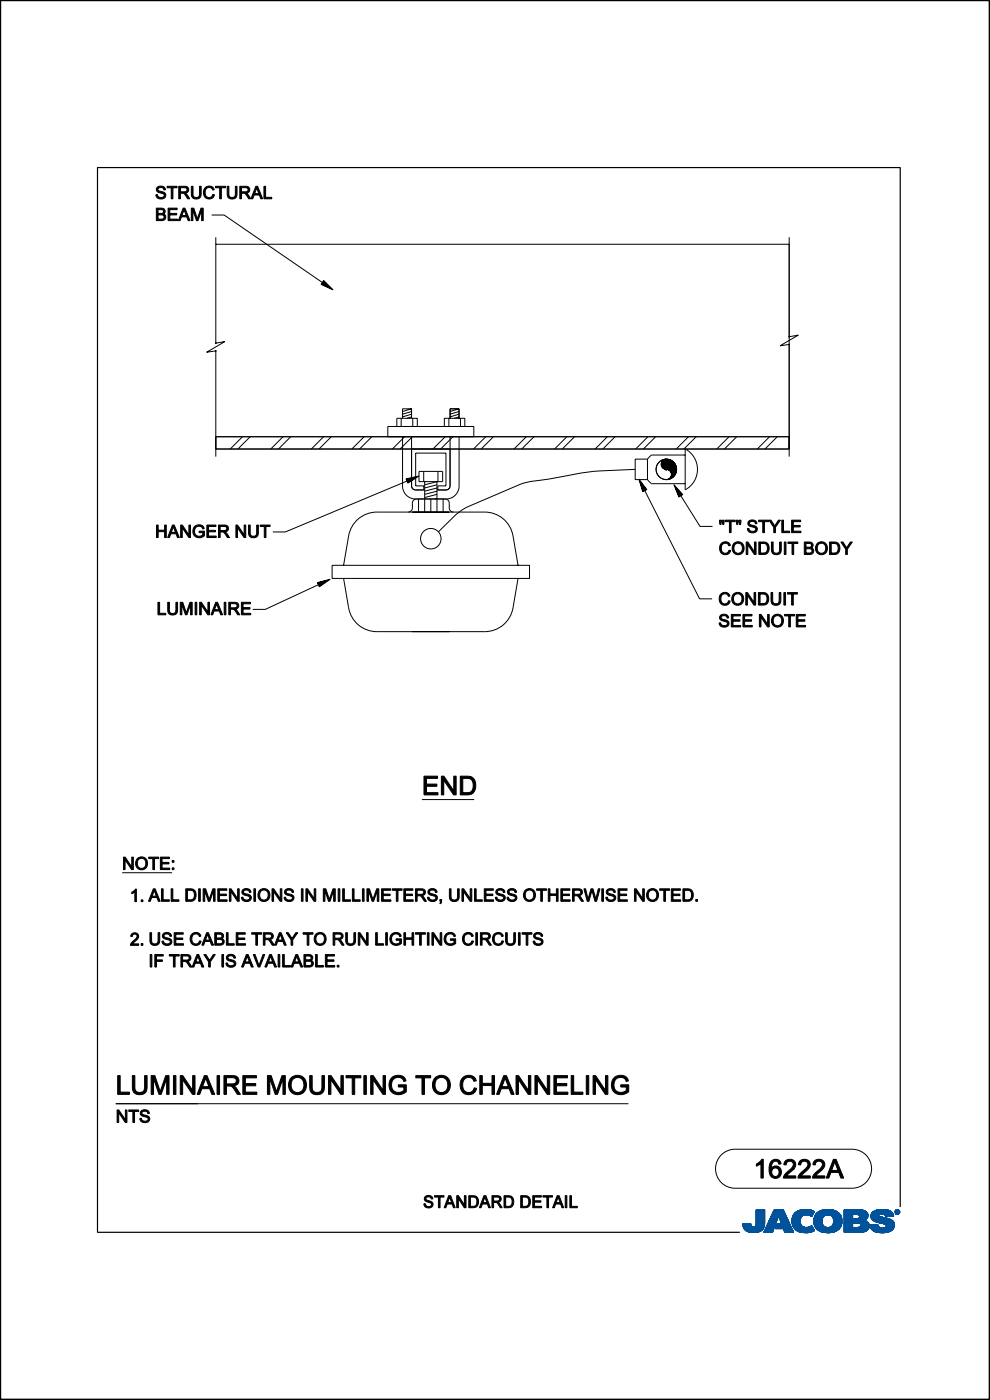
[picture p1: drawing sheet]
<svg xmlns="http://www.w3.org/2000/svg" width="210mm" height="297mm" viewBox="0 0 210 297" stroke-linecap="round" stroke-linejoin="round" font-family="sans-serif">
<path d="M191 256.1v-220.6h-170.3v225.9h136.2M.1 296.6v.3h209.7v-296.8h-209.7v296.8" fill="none" stroke="#000" stroke-width=".25"/>
<g fill="none" stroke="#000" stroke-width=".21">
<path d="M.1 .1h209.8v296.7h-209.8zM44.9 45.6h2.6l21.5 14.7-.3-.1v-.2l.6 .6-.8-.4 .3-.3 1 1-1.4-.7 .3-.5 1.5 1.4-1.9-.8 .4-.8 2 2-2.6-1.2 .6-.8M45.8 50.3v22.5l1.9-.3-3.9 2.2 2-.3v22.5M45.8 51.8h121.6M167.4 50.3v46.6M167.4 71.4l1.9-.3-3.8 2.3 1.9-.3M45.8 92.6h121.6v2.7h-121.6zM51.4 92.6l-2.6 2.7M53.1 92.6l-2.6 2.7M60 92.6l-2.6 2.7M61.7 92.6l-2.6 2.7M68.6 92.6l-2.6 2.7"/>
<path d="M70.3 92.6l-2.6 2.7M77.2 92.6l-2.6 2.7M78.9 92.6l-2.6 2.7M82.3 90.5h18.2v2.1h-18.2zM84.2 90.5v-1.8h4.3v1.8M85.1 88.7v1.8M85.4 92.6v10.7a2.79 2.79 0 0 0 3 2.6M85.8 92.6l-2.6 2.7M87.3 88.4l-1 .3M87.3 87.9l-1.9 .5M87.3 87.3l-1.9 .6M87.3 92.6v10.5a.87 .87 0 0 0 .9 .8h1.9"/>
<path d="M87.3 86.7l-1.9 .6M87.3 86.7v2M87.3 86.7h-1.9v2M87.3 95.3h8.2M87.5 92.6l-2.6 2.7M87.6 88.7v1.8M94.3 90.5v-1.8h4.3v1.8M94.4 92.6l-2.6 2.7M95.2 88.7v1.8M95.5 92.6v10.5a.87 .87 0 0 1-.9 .8h-1.9M96.1 92.6l-2.6 2.7M97.3 88.4l-.9 .3"/>
<path d="M97.4 87.9l-2 .5M97.4 87.3l-2 .6M97.4 92.6v10.7a2.79 2.79 0 0 1-3 2.6M97.4 86.7h-1.9v2M97.4 86.7v2M97.4 86.7l-1.9 .6M97.7 88.7v1.8M103 92.6l-2.6 2.7M104.7 92.6l-2.6 2.7M111.6 92.6l-2.6 2.7M113.3 92.6l-2.6 2.7M120.2 92.6l-2.6 2.7"/>
<path d="M121.9 92.6l-2.6 2.7M128.8 92.6l-2.6 2.7M130.5 92.6l-2.6 2.7M134.7 99.6a81.4 81.4 0 0 0-18.2 2 21.5 21.5 0 0 0-8.6 2.2l-5.1 2.2a18.4 18.4 0 0 0-7.8 4.8l-2 2M137.3 97.4v4.3M137.3 97.4h-2.6v4.3h2.6M137.4 92.6l-2.6 2.7M139.1 92.6l-2.6 2.7M141.3 97.4v2.2v-2.2v2.1l-.1-2.1v2.1v-2.1v2.1v-2.1l-.1 2.1v-2.1v2.1v-2l-.1 2v-2v2v-2v2l-.1-2v2v-2v1.9l-.1-1.9v1.9v-1.8v1.8v-1.8l-.1 1.8v-1.8v1.7v-1.6v1.6l-.1-1.6v1.6v-1.6v1.5l-.1-1.4v1.4v-1.4v1.3v-1.2l-.1 1.2v-1.1v1v-1l-.1 .9v-.8v.7v-.5M141.3 99.6v-2.2v2.2l.1-2.2 .1 2.2v-2.2v2.2v-2.2v2.2l.1-2.2v2.2v-2.2v2.2l.1-2.2v2.2v-2.1v2.1v-2.1l.1 2.1v-2.1v2.2v-2.2l.1 2.2v-2.2v2.2l.1-2.2v2.3v-2.3l.1 2.3v-2.3l.1 2.5v-2.4l.1 2.5v-2.5v2.6v-2.5l.1 2.6v-2.6v2.6M141.4 97.4a1.13 1.13 0 0 0-1.1 1.3 1.13 1.13 0 0 0 1.4 .9 1.09 1.09 0 0 1 .7 1.2 1.09 1.09 0 0 1-1.1 .9M143.5 99.4v.5v-.8l-.1 1v-1.1v1.3v-1.5l-.1 1.6v-1.7v1.8v-1.9v2l-.1-2.1v2.2v-2.2v2.2v-2.3l-.1 2.4v-2.5v2.5v-2.5l-.1 2.6v-2.7v2.8v-2.8v2.8l-.1-2.9v3v-3v3l-.1-3.1v3.1v-3.1v3.2v-3.3l-.1 3.3v-3.3v3.4v-3.4v3.4l-.1-3.5v3.5v-3.5v3.5l-.1-3.5v3.6v-3.6v3.6v-3.7l-.1 3.7v-3.7v2.7"/>
<path d="M145.3 95.2a4.9 4.9 0 0 1 0 8.7zM145.3 96.5h-7.1l-.9 .9M146 92.6l-2.6 2.7M147.7 92.6l-2.6 2.7M154.6 92.6l-2.6 2.7M156.3 92.6l-2.6 2.7M163.2 92.6l-2.6 2.7M164.9 92.6l-2.6 2.7M70.4 119.9h41.9v2.8h-41.9zM72.9 119.9l1.1-6.2a6.1 6.1 0 0 1 5.9-5.1h22.9a6.1 6.1 0 0 1 6 5.1l1.1 6.2M86.1 101.6l.4 .9 2.4-1.5-2.8 .6 .5 .7 1.7-1.1-2 .4 .3 .6 1.3-.8-1.4 .3 .2 .4 .7-.5-.8 .2 .1 .1 .3-.1-26.5 11.1h-2.6M86.6 108.6a.87 .87 0 0 0 .9-.8v-1.1a.87 .87 0 0 1 .8-.8h6.1a.87 .87 0 0 1 .9 .8v1.1a.87 .87 0 0 0 .9 .8"/>
<path d="M88.8 105.9v2.7M88.9 100h5v2.2h-5zM89.9 100v2.2M89.9 103.9v-.8h-1.7v-7h6.4v7h-1.7v.8M90.1 102.2v6.4M90.1 102.8l2.6-.6v6.4M91.4 105.9v2.7M92.7 102.8l-2.6 .7M92.7 103.5l-2.6 .7M92.7 104.2l-2.6 .7M92.7 105.7l-.4 .2M92.7 104.9l-2.6 .6"/>
<path d="M92.9 100v2.2M94 105.9v2.7M136.3 104.3l.9-.4-1.7-2.3 .8 2.7 .7-.5-1.2-1.6 .6 2 .5-.4-.9-1.2 .4 1.4 .4-.2-.5-.7 .2 .7 .1-.1-.1-.2 11.9 23.5h2.6M137.3 101.7l.9 .9h7.1M142.4 101.4v-.5v.6v-.4l-.1 .4v-.4v.4v-.3v.3l-.1-.2v.2v-.1v.2v-.2l-.1 .2v-.2v.2l-.5 .1 .2-.1M144 105.4l.8-.5-1.8-2.1 1 2.6 .7-.5-1.4-1.6 .7 2 .5-.4-1-1.1 .6 1.3 .3-.3-.6-.6 .3 .7 .2-.1-.3-.2 4.5 7.1h2.6M67.3 123.6l.4 .9 2.3-1.6-2.7 .7 .5 .7 1.7-1.2-2.1 .5 .4 .6 1.2-.9-1.3 .4 .2 .4 .7-.5-.8 .2 .1 .1 .3-.2-11.9 5.6h-2.7M72.9 122.7l1.1 6.2a6.1 6.1 0 0 0 5.9 5.1h22.9a6.1 6.1 0 0 0 6-5.1l1.1-6.2M89.5 169.6h11.1M25.9 185.1h10.6M24.6 234.1h108.7M153 245l1.3-.9 1.6-.3h24.8a4.1 4.1 0 0 1 4.2 4.1 4.1 4.1 0 0 1-4.2 4.2h-24.8a4.1 4.1 0 0 1-3.8-2.6 4.1 4.1 0 0 1 .9-4.5z"/>
<circle cx="141.3" cy="99.6" r="2.17"/>
<circle cx="91.4" cy="114.3" r="2.17"/>
</g>
<g fill="#000" stroke="#000" stroke-width=".21">
<path d="M40.6 39.5h.3v1.5a.71 .71 0 0 0 .7 .9 .71 .71 0 0 0 .7-.9v-1.5h.4v1.6a1.05 1.05 0 0 1-1.1 1.1 1.05 1.05 0 0 1-1-1.1z" fill-rule="evenodd"/>
<path d="M48.2 39.5h.3v1.5a.71 .71 0 0 0 .7 .9 .71 .71 0 0 0 .7-.9v-1.5h.4v1.6a1.05 1.05 0 0 1-1.1 1.1 1.05 1.05 0 0 1-1-1.1z" fill-rule="evenodd"/>
<path d="M33.4 39.7a1.04 1.04 0 0 1 1.7 .6h-.3a.63 .63 0 0 0-.7-.5 .63 .63 0 0 0-.6 .5l.4 .2a1.05 1.05 0 0 1 1.2 1.1 1.11 1.11 0 0 1-1.1 .6 1.11 1.11 0 0 1-.9-.9h.3a.72 .72 0 0 0 .7 .6 .72 .72 0 0 0 .7-.6l-.4-.3a.98 .98 0 0 1-1.1-1.2z" fill-rule="evenodd"/>
<path d="M33.2 44.2v2.6h1a.75 .75 0 0 0 .9-.5 .75 .75 0 0 0-.4-.9 .67 .67 0 0 0 .3-.9 .67 .67 0 0 0-.8-.3zM33.5 44.5h.5a.44 .44 0 0 1 .6 .1 .44 .44 0 0 1-.1 .6l-1 .1zM33.5 45.6h.6a.49 .49 0 0 1 .7 .4 .49 .49 0 0 1-.6 .5h-.7z" fill-rule="evenodd"/>
<path d="M35.7 44.2h1.9v.3h-1.6v.8h1.5v.3h-1.5v.9h1.6v.3h-1.9z" fill-rule="evenodd"/>
<path d="M35.5 39.5h2.1v.3h-.9v2.4h-.4v-2.4h-.8z" fill-rule="evenodd"/>
<path d="M38.8 44.2l-1 2.6h.4l.3-.8h1.1l.3 .8h.4l-1.1-2.6zM39 44.4l.5 1.3h-.9z" fill-rule="evenodd"/>
<path d="M37.9 39.5v2.7h.4v-1.2h.4a.81 .81 0 0 1 .8 .6l.3 .6h.4l-.9-1.2a.74 .74 0 0 0 .7-.9 .74 .74 0 0 0-.9-.6zM38.3 39.8h.8a.46 .46 0 0 1 .6 .5 .46 .46 0 0 1-.7 .4h-.7z" fill-rule="evenodd"/>
<path d="M40.6 44.2h.5l.8 2.2 .7-2.2h.5v2.6h-.3v-2.2l-.8 2.2h-.3l-.8-2.3v2.3h-.3z" fill-rule="evenodd"/>
<path d="M43.6 39.8a1.15 1.15 0 0 1 1.9 .4l-.4 .1a.87 .87 0 0 0-1.1-.4 .87 .87 0 0 0-.5 1.1 .82 .82 0 0 0 .7 .9 .82 .82 0 0 0 .9-.7l.4 .1a1.22 1.22 0 0 1-1.6 .8 1.22 1.22 0 0 1-.7-1.5z" fill-rule="evenodd"/>
<path d="M45.7 39.5h2.1v.3h-.8v2.4h-.4v-2.4h-.9z" fill-rule="evenodd"/>
<path d="M50.9 39.5v2.7h.3v-1.2h.4a.81 .81 0 0 1 .8 .6l.4 .6h.4l-1-1.2a.74 .74 0 0 0 .8-.9 .74 .74 0 0 0-1-.6zM51.2 39.8h.9a.46 .46 0 0 1 .5 .5 .46 .46 0 0 1-.6 .4h-.8z" fill-rule="evenodd"/>
<path d="M54.3 39.5l-1.1 2.7h.4l.3-.8h1.1l.3 .8h.4l-1.1-2.7zM54.4 39.8l.5 1.3h-.9z" fill-rule="evenodd"/>
<path d="M56 39.5h.3v2.4h1.3v.3h-1.6z" fill-rule="evenodd"/>
<path d="M33.2 111.4h.3v1.1h1.4v-1.1h.4v2.6h-.4v-1.2h-1.4v1.2h-.3z" fill-rule="evenodd"/>
<path d="M36.6 111.4l-1 2.6h.3l.3-.8h1.1l.3 .8h.4l-1-2.6zM36.8 111.7l.4 1.2h-.9z" fill-rule="evenodd"/>
<path d="M38.3 111.4h.4l1.4 2.1v-2.1h.3v2.6h-.3l-1.4-2v2h-.4z" fill-rule="evenodd"/>
<path d="M41.3 111.6a1.21 1.21 0 0 1 2 .5l-.3 .1a.96 .96 0 0 0-1.3-.4 .96 .96 0 0 0-.4 1.3 1.05 1.05 0 0 0 1.7 .4v-.5h-.8v-.3h1.2v1a1.43 1.43 0 0 1-2.1 0 1.43 1.43 0 0 1 0-2.1z" fill-rule="evenodd"/>
<path d="M43.9 111.4h1.9v.3h-1.6v.8h1.5v.3h-1.5v.9h1.7v.3h-2z" fill-rule="evenodd"/>
<path d="M46.3 111.4v2.6h.4v-1.1h.8l.7 1.1h.5l-1-1.2a.74 .74 0 0 0 .8-.8 .74 .74 0 0 0-1-.6zM46.7 111.7h.8a.46 .46 0 0 1 .6 .5 .46 .46 0 0 1-.6 .4h-.8z" fill-rule="evenodd"/>
<path d="M50 111.4h.4l1.4 2.1v-2.1h.3v2.6h-.3l-1.4-2v2h-.4z" fill-rule="evenodd"/>
<path d="M52.7 111.4h.4v1.5a.71 .71 0 0 0 .7 .9 .71 .71 0 0 0 .7-.9v-1.5h.3v1.5a1.05 1.05 0 0 1-1 1.2 1.05 1.05 0 0 1-1.1-1.2z" fill-rule="evenodd"/>
<path d="M55.2 111.4h2.1v.3h-.9v2.3h-.3v-2.3h-.9z" fill-rule="evenodd"/>
<path d="M152.6 110.3l.1 1h.2l.1-1zM153.2 110.3l.1 1h.2l.1-1z" fill-rule="evenodd"/>
<path d="M153.1 115.2a1.15 1.15 0 0 1 1.8 .5l-.3 .1a.87 .87 0 0 0-1.2-.5 .87 .87 0 0 0-.4 1.2 .82 .82 0 0 0 .7 .9 .82 .82 0 0 0 .9-.7l.4 .1a1.22 1.22 0 0 1-1.6 .8 1.22 1.22 0 0 1-.7-1.6z" fill-rule="evenodd"/>
<path d="M153.9 110.3h2.1v.4h-.9v2.3h-.4v-2.3h-.8z" fill-rule="evenodd"/>
<path d="M155.7 115.3a1.34 1.34 0 0 0 0 2 1.34 1.34 0 0 0 2-.3 1.33 1.33 0 0 0-.3-1.7 1.33 1.33 0 0 0-1.7 0zM155.9 115.5a.99 .99 0 0 1 1.6 .8 .99 .99 0 0 1-1.6 .8l-.2-.8z" fill-rule="evenodd"/>
<path d="M156.2 110.3l.1 1h.2l.1-1zM156.8 110.3l.1 1h.2l.1-1z" fill-rule="evenodd"/>
<path d="M158.3 115h.3l1.4 2.1v-2.1h.4v2.6h-.4l-1.4-2v2h-.3z" fill-rule="evenodd"/>
<path d="M158.9 110.5a1.04 1.04 0 0 1 1.7 .6h-.4a.63 .63 0 0 0-.6-.5 .63 .63 0 0 0-.6 .5l.4 .3a1.05 1.05 0 0 1 1.2 1.1 1.11 1.11 0 0 1-1.1 .5 1.11 1.11 0 0 1-1-.9h.4a.72 .72 0 0 0 .7 .6 .72 .72 0 0 0 .7-.5l-.4-.3a.98 .98 0 0 1-1.1-1.2z" fill-rule="evenodd"/>
<path d="M161 115v2.6h.9a1.33 1.33 0 0 0 1.3-1.3 1.33 1.33 0 0 0-1.3-1.3zM161.3 115.3h.6a1.02 1.02 0 0 1 .9 1 1.02 1.02 0 0 1-.9 1h-.6z" fill-rule="evenodd"/>
<path d="M160.9 110.3h2.1v.4h-.8v2.3h-.4v-2.3h-.9z" fill-rule="evenodd"/>
<path d="M163.1 110.3h.4l.8 1.3 .8-1.3h.4l-1 1.6v1.1h-.4v-1.1z" fill-rule="evenodd"/>
<path d="M163.6 115h.4v1.5a.71 .71 0 0 0 .7 .9 .71 .71 0 0 0 .7-.9v-1.5h.3v1.5a1.05 1.05 0 0 1-1 1.2 1.05 1.05 0 0 1-1.1-1.2z" fill-rule="evenodd"/>
<path d="M165.8 110.3h.4v2.4h1.3v.3h-1.7z" fill-rule="evenodd"/>
<path d="M166.4 115h.3v2.6h-.3z" fill-rule="evenodd"/>
<path d="M167.9 110.3h1.9v.4h-1.5v.8h1.4v.3h-1.4v.9h1.6v.3h-2z" fill-rule="evenodd"/>
<path d="M167.1 115h2.1v.3h-.8v2.3h-.4v-2.3h-.9z" fill-rule="evenodd"/>
<path d="M170.6 115v2.6h1a.75 .75 0 0 0 .9-.4 .75 .75 0 0 0-.4-1 .67 .67 0 0 0 .3-.8 .67 .67 0 0 0-.8-.4zM171 115.3h.5a.44 .44 0 0 1 .6 .1 .44 .44 0 0 1-.1 .6l-1 .1zM171 116.4h.6a.49 .49 0 0 1 .7 .4 .49 .49 0 0 1-.7 .5h-.6z" fill-rule="evenodd"/>
<path d="M173.3 115.3a1.34 1.34 0 0 0 .1 2 1.34 1.34 0 0 0 2-.3 1.33 1.33 0 0 0-.3-1.7 1.33 1.33 0 0 0-1.8 0zM173.6 115.5a.99 .99 0 0 1 1.6 .8 .99 .99 0 0 1-1.6 .8l-.3-.8z" fill-rule="evenodd"/>
<path d="M176 115v2.6h.9a1.33 1.33 0 0 0 1.3-1.3 1.33 1.33 0 0 0-1.3-1.3zM176.3 115.3h.6a1.02 1.02 0 0 1 .9 1 1.02 1.02 0 0 1-.9 1h-.6z" fill-rule="evenodd"/>
<path d="M178.4 115h.4l.8 1.2 .8-1.2h.4l-1.1 1.5v1.1h-.3v-1.1z" fill-rule="evenodd"/>
<path d="M33.5 127.8h.4v2.3h1.3v.3h-1.7z" fill-rule="evenodd"/>
<path d="M35.6 127.8h.3v1.5a.71 .71 0 0 0 .7 .9 .71 .71 0 0 0 .7-.9v-1.5h.4v1.5a1.05 1.05 0 0 1-1.1 1.2 1.05 1.05 0 0 1-1-1.2z" fill-rule="evenodd"/>
<path d="M38.2 127.8h.6l.7 2.2 .8-2.2h.5v2.6h-.4v-2.2l-.7 2.2h-.4l-.7-2.2v2.2h-.4z" fill-rule="evenodd"/>
<path d="M41.4 127.8h.3v2.6h-.3z" fill-rule="evenodd"/>
<path d="M42.4 127.8h.3l1.4 2.1v-2.1h.3v2.6h-.3l-1.4-2.1v2.1h-.3z" fill-rule="evenodd"/>
<path d="M45.8 127.8l-1.1 2.6h.4l.3-.8h1.1l.3 .8h.4l-1.1-2.6zM45.9 128.1l.5 1.2h-.9z" fill-rule="evenodd"/>
<path d="M47.6 127.8h.3v2.6h-.3z" fill-rule="evenodd"/>
<path d="M48.5 127.8v2.6h.4v-1.2l.7 .1 .8 1.1h.5l-1-1.2a.74 .74 0 0 0 .7-.8 .74 .74 0 0 0-.9-.6zM48.9 128.1h.8a.46 .46 0 0 1 .6 .5 .46 .46 0 0 1-.7 .3h-.7z" fill-rule="evenodd"/>
<path d="M51.2 127.8h1.9v.3h-1.5v.8h1.4v.3h-1.4v.9h1.6v.3h-2z" fill-rule="evenodd"/>
<path d="M152.9 130.5a1.04 1.04 0 0 1 1.7 .6h-.4a.63 .63 0 0 0-.6-.5 .63 .63 0 0 0-.6 .5l.4 .3a1.05 1.05 0 0 1 1.2 1.1 1.11 1.11 0 0 1-1.1 .5 1.11 1.11 0 0 1-1-.9h.4a.72 .72 0 0 0 .7 .6 .72 .72 0 0 0 .7-.5l-.4-.3a.98 .98 0 0 1-1.2-1.2z" fill-rule="evenodd"/>
<path d="M153 126a1.15 1.15 0 0 1 1.8 .4l-.3 .1a.87 .87 0 0 0-1.2-.4 .87 .87 0 0 0-.4 1.1 .82 .82 0 0 0 .7 .9 .82 .82 0 0 0 .9-.7l.4 .1a1.22 1.22 0 0 1-1.6 .8 1.22 1.22 0 0 1-.7-1.5z" fill-rule="evenodd"/>
<path d="M155.1 130.3h1.9v.4h-1.5v.8h1.4v.3h-1.4v.9h1.6v.3h-2z" fill-rule="evenodd"/>
<path d="M155.6 126a1.34 1.34 0 0 0 0 2.1 1.34 1.34 0 0 0 2-.3 1.33 1.33 0 0 0-.2-1.8 1.33 1.33 0 0 0-1.8 0zM155.8 126.2a.99 .99 0 0 1 1.6 .8 .99 .99 0 0 1-1.6 .8l-.2-.7z" fill-rule="evenodd"/>
<path d="M157.6 130.3h1.9v.4h-1.6v.8h1.5v.3h-1.5v.9h1.7v.3h-2z" fill-rule="evenodd"/>
<path d="M158.2 125.7h.4l1.4 2.1v-2.1h.3v2.7h-.4l-1.4-2.1v2.1h-.3z" fill-rule="evenodd"/>
<path d="M160.9 125.7v2.7h.9a1.33 1.33 0 0 0 1.3-1.4 1.33 1.33 0 0 0-1.3-1.3zM161.2 126h.6a1.02 1.02 0 0 1 .9 1 1.02 1.02 0 0 1-.9 1.1h-.6z" fill-rule="evenodd"/>
<path d="M161.1 130.3h.3l1.4 2.1v-2.1h.4v2.7h-.4l-1.4-2.1v2.1h-.3z" fill-rule="evenodd"/>
<path d="M164 130.7a1.34 1.34 0 0 0 0 2 1.34 1.34 0 0 0 2-.3 1.33 1.33 0 0 0-.2-1.8 1.33 1.33 0 0 0-1.8 .1zM164.3 130.9a.99 .99 0 0 1 1.6 .8 .99 .99 0 0 1-1.6 .8l-.3-.8z" fill-rule="evenodd"/>
<path d="M163.6 125.7h.3v1.5a.71 .71 0 0 0 .7 .9 .71 .71 0 0 0 .7-.9v-1.5h.3v1.5a1.05 1.05 0 0 1-1 1.2 1.05 1.05 0 0 1-1-1.2z" fill-rule="evenodd"/>
<path d="M166.3 125.7h.3v2.7h-.3z" fill-rule="evenodd"/>
<path d="M166.4 130.3h2.1v.4h-.8v2.3h-.4v-2.3h-.9z" fill-rule="evenodd"/>
<path d="M167 125.7h2.1v.3h-.8v2.4h-.4v-2.4h-.9z" fill-rule="evenodd"/>
<path d="M168.9 130.3h1.9v.4h-1.5v.8h1.4v.3h-1.4v.9h1.6v.3h-2z" fill-rule="evenodd"/>
<path d="M89.9 164.7h2.9v.4h-2.3v1.2h2.2v.5h-2.2v1.4h2.4v.4h-3z" fill-rule="evenodd"/>
<path d="M93.6 164.7h.6l2.1 3.1v-3.1h.5v3.9h-.6l-2.1-3.1v3.1h-.5z" fill-rule="evenodd"/>
<path d="M97.6 164.7v3.9h1.5a1.79 1.79 0 0 0 1.8-2.3 1.64 1.64 0 0 0-1.9-1.6zM98.2 165.1h.8a1.4 1.4 0 0 1 1.3 2.1 1.11 1.11 0 0 1-1.3 1h-.8z" fill-rule="evenodd"/>
<path d="M26.2 181.8h.4l1.3 2.1v-2.1h.4v2.7h-.4l-1.4-2.1v2.1h-.3z" fill-rule="evenodd"/>
<path d="M29.1 182.2a1.34 1.34 0 0 0 0 2 1.34 1.34 0 0 0 2-.3 1.33 1.33 0 0 0-.2-1.8 1.33 1.33 0 0 0-1.8 .1zM29.4 182.3a.99 .99 0 0 1 1.6 .9 .99 .99 0 0 1-1.6 .7l-.3-.7z" fill-rule="evenodd"/>
<path d="M28 189.3l.7-.7h.2v2.7h-.3v-2.1l-.6 .4z" fill-rule="evenodd"/>
<path d="M29.9 190.9h.4v.4h-.4z" fill-rule="evenodd"/>
<path d="M32.5 188.6l-1 2.6h.4l.3-.8h1.1l.3 .8h.4l-1.1-2.6zM32.7 188.8l.5 1.3h-.9z" fill-rule="evenodd"/>
<path d="M31.6 181.8h2v.3h-.8v2.4h-.4v-2.4h-.8z" fill-rule="evenodd"/>
<path d="M31.8 197.9h.4v1.5a.71 .71 0 0 0 .6 .9 .71 .71 0 0 0 .7-.9v-1.5h.4v1.5a1.05 1.05 0 0 1-1.1 1.2 1.05 1.05 0 0 1-1-1.2z" fill-rule="evenodd"/>
<path d="M34 181.8h1.9v.3h-1.5v.9h1.4v.3h-1.4v.9h1.6v.3h-2z" fill-rule="evenodd"/>
<path d="M34.3 188.6h.3v2.3h1.3v.3h-1.6z" fill-rule="evenodd"/>
<path d="M34.7 198a1.04 1.04 0 0 1 1.7 .6h-.4a.63 .63 0 0 0-.6-.5 .63 .63 0 0 0-.6 .6l.4 .2a1.05 1.05 0 0 1 1.2 1.1 1.11 1.11 0 0 1-1.1 .6 1.11 1.11 0 0 1-1-.9l.4-.1a.72 .72 0 0 0 .7 .7 .72 .72 0 0 0 .7-.6l-.4-.3a.98 .98 0 0 1-1.1-1.2z" fill-rule="evenodd"/>
<path d="M36.3 188.6h.4v2.3h1.3v.3h-1.7z" fill-rule="evenodd"/>
<path d="M36.5 182.6v.3h.4v-.3zM36.5 184.1v.4h.4v-.4z" fill-rule="evenodd"/>
<path d="M39.4 188.6v2.6h1a1.33 1.33 0 0 0 1.2-1.3 1.33 1.33 0 0 0-1.3-1.3zM39.8 188.9h.5a1.02 1.02 0 0 1 .9 1 1.02 1.02 0 0 1-.9 1h-.5z" fill-rule="evenodd"/>
<path d="M42.1 188.6h.4v2.6h-.4z" fill-rule="evenodd"/>
<path d="M40.8 198.1a1.15 1.15 0 0 1 1.8 .5l-.3 .1a.87 .87 0 0 0-1.2-.5 .87 .87 0 0 0-.4 1.2 .82 .82 0 0 0 .7 .9 .82 .82 0 0 0 .9-.7l.4 .1a1.22 1.22 0 0 1-1.6 .8 1.22 1.22 0 0 1-.8-1.6z" fill-rule="evenodd"/>
<path d="M43.1 188.6h.5l.8 2.2 .8-2.2h.4v2.6h-.3v-2.2l-.8 2.2h-.3l-.8-2.3v2.3h-.3z" fill-rule="evenodd"/>
<path d="M46.2 188.6h1.9v.3h-1.6v.8h1.5v.3h-1.5v.9h1.7v.3h-2z" fill-rule="evenodd"/>
<path d="M48.7 188.6h.3l1.4 2v-2h.3v2.6h-.3l-1.4-2.1v2.1h-.3z" fill-rule="evenodd"/>
<path d="M51.6 188.7a1.04 1.04 0 0 1 1.6 .6h-.3a.63 .63 0 0 0-.6-.5 .63 .63 0 0 0-.6 .5l.3 .3a1.05 1.05 0 0 1 1.3 1.1 1.11 1.11 0 0 1-1.2 .5 1.11 1.11 0 0 1-.9-.8l.3-.1a.72 .72 0 0 0 .7 .6 .72 .72 0 0 0 .8-.5l-.4-.3a.98 .98 0 0 1-1.2-1.2z" fill-rule="evenodd"/>
<path d="M53.9 188.6h.3v2.6h-.3z" fill-rule="evenodd"/>
<path d="M55.1 188.9a1.34 1.34 0 0 0 0 2 1.34 1.34 0 0 0 2-.3 1.33 1.33 0 0 0-.2-1.8 1.33 1.33 0 0 0-1.8 .1zM55.3 189.1a.99 .99 0 0 1 1.6 .8 .99 .99 0 0 1-1.6 .8l-.2-.8z" fill-rule="evenodd"/>
<path d="M57.7 188.6h.4l1.4 2v-2h.3v2.6h-.4l-1.4-2.1v2.1h-.3z" fill-rule="evenodd"/>
<path d="M60.6 188.7a1.04 1.04 0 0 1 1.7 .6h-.4a.63 .63 0 0 0-.6-.5 .63 .63 0 0 0-.6 .5l.4 .3a1.05 1.05 0 0 1 1.2 1.1 1.11 1.11 0 0 1-1.1 .5 1.11 1.11 0 0 1-.9-.8l.3-.1a.72 .72 0 0 0 .7 .6 .72 .72 0 0 0 .7-.5l-.4-.3a.98 .98 0 0 1-1.1-1.2z" fill-rule="evenodd"/>
<path d="M63.9 188.6h.4v2.6h-.4z" fill-rule="evenodd"/>
<path d="M64.9 188.6h.4l1.3 2v-2h.4v2.6h-.4l-1.4-2.1v2.1h-.3z" fill-rule="evenodd"/>
<path d="M67 198.2a1.34 1.34 0 0 0 0 2 1.34 1.34 0 0 0 2-.3 1.33 1.33 0 0 0-.2-1.7 1.33 1.33 0 0 0-1.8 0zM67.3 198.4a.99 .99 0 0 1 1.5 .8 .99 .99 0 0 1-1.5 .8l-.3-.8z" fill-rule="evenodd"/>
<path d="M68.6 188.6h.5l.8 2.2 .7-2.2h.5v2.6h-.3v-2.2l-.8 2.2h-.3l-.8-2.3v2.3h-.3z" fill-rule="evenodd"/>
<path d="M71.7 188.6h.4v2.6h-.4z" fill-rule="evenodd"/>
<path d="M72.7 188.6h.3v2.3h1.3v.3h-1.6z" fill-rule="evenodd"/>
<path d="M74.7 188.6h.4v2.3h1.3v.3h-1.7z" fill-rule="evenodd"/>
<path d="M73.3 197.9h.4v1.5a.71 .71 0 0 0 .7 .9 .71 .71 0 0 0 .7-.9v-1.5h.3v1.5a1.05 1.05 0 0 1-1 1.2 1.05 1.05 0 0 1-1.1-1.2z" fill-rule="evenodd"/>
<path d="M76.9 188.6h.3v2.6h-.3z" fill-rule="evenodd"/>
<path d="M77.8 188.6h.6l.7 2.2 .8-2.2h.5v2.6h-.4v-2.2l-.7 2.2h-.4l-.7-2.3v2.3h-.4z" fill-rule="evenodd"/>
<path d="M80.9 188.6h2v.3h-1.6v.8h1.5v.3h-1.5v.9h1.6v.3h-2z" fill-rule="evenodd"/>
<path d="M83.1 198.1a1.21 1.21 0 0 1 2 .5l-.3 .1a.96 .96 0 0 0-1.3-.4 .96 .96 0 0 0-.4 1.3 1.05 1.05 0 0 0 1.7 .4v-.5h-.8v-.3h1.1v.9a1.43 1.43 0 0 1-2 .1 1.43 1.43 0 0 1 0-2.1z" fill-rule="evenodd"/>
<path d="M83.2 188.6h2.1v.3h-.9v2.3h-.3v-2.3h-.9z" fill-rule="evenodd"/>
<path d="M85.7 188.6h1.9v.3h-1.6v.8h1.5v.3h-1.5v.9h1.6v.3h-1.9z" fill-rule="evenodd"/>
<path d="M88.1 188.6v2.6h.4v-1.2h.4a.81 .81 0 0 1 .8 .7l.3 .5h.5l-1-1.2a.74 .74 0 0 0 .7-.8 .74 .74 0 0 0-.9-.6zM88.5 188.8h.8a.46 .46 0 0 1 .6 .5 .46 .46 0 0 1-.7 .4h-.7z" fill-rule="evenodd"/>
<path d="M91 188.7a1.04 1.04 0 0 1 1.7 .6h-.3a.63 .63 0 0 0-.7-.5 .63 .63 0 0 0-.6 .5l.4 .3a1.05 1.05 0 0 1 1.3 1.1 1.11 1.11 0 0 1-1.2 .5 1.11 1.11 0 0 1-.9-.8l.3-.1a.72 .72 0 0 0 .7 .6 .72 .72 0 0 0 .7-.5l-.4-.3a.98 .98 0 0 1-1.1-1.2z" fill-rule="evenodd"/>
<path d="M93.3 190.8h.4v.6l-.3 .3-.1-.1 .2-.4h-.2z" fill-rule="evenodd"/>
<path d="M94.6 198.1a1.21 1.21 0 0 1 2 .5l-.3 .1a.96 .96 0 0 0-1.3-.4 .96 .96 0 0 0-.4 1.3 1.05 1.05 0 0 0 1.7 .4v-.5h-.8v-.3h1.2v.9a1.43 1.43 0 0 1-2.1 .1 1.43 1.43 0 0 1 0-2.1z" fill-rule="evenodd"/>
<path d="M95.3 188.6h.4v1.5a.71 .71 0 0 0 .7 .8 .71 .71 0 0 0 .7-.8v-1.5h.3v1.5a1.05 1.05 0 0 1-1 1.1 1.05 1.05 0 0 1-1.1-1.1z" fill-rule="evenodd"/>
<path d="M98 188.6h.3l1.4 2v-2h.4v2.6h-.4l-1.4-2.1v2.1h-.3z" fill-rule="evenodd"/>
<path d="M98.5 198.1a1.15 1.15 0 0 1 1.9 .5l-.4 .1a.87 .87 0 0 0-1.1-.5 .87 .87 0 0 0-.4 1.2 .82 .82 0 0 0 .7 .9 .82 .82 0 0 0 .9-.7l.3 .1a1.22 1.22 0 0 1-1.5 .8 1.22 1.22 0 0 1-.8-1.6z" fill-rule="evenodd"/>
<path d="M100.6 188.6h.4v2.3h1.3v.3h-1.7z" fill-rule="evenodd"/>
<path d="M102.7 188.6h1.9v.3h-1.5v.8h1.4v.3h-1.4v.9h1.6v.3h-2z" fill-rule="evenodd"/>
<path d="M105.4 188.7a1.04 1.04 0 0 1 1.7 .6h-.3a.63 .63 0 0 0-.7-.5 .63 .63 0 0 0-.6 .5l.4 .3a1.05 1.05 0 0 1 1.2 1.1 1.11 1.11 0 0 1-1.1 .5 1.11 1.11 0 0 1-.9-.8l.3-.1a.72 .72 0 0 0 .7 .6 .72 .72 0 0 0 .7-.5l-.4-.3a.98 .98 0 0 1-1.1-1.2z" fill-rule="evenodd"/>
<path d="M104.9 198.1a1.15 1.15 0 0 1 1.9 .5l-.4 .1a.87 .87 0 0 0-1.1-.5 .87 .87 0 0 0-.5 1.2 .82 .82 0 0 0 .8 .9 .82 .82 0 0 0 .9-.7l.3 .1a1.22 1.22 0 0 1-1.5 .8 1.22 1.22 0 0 1-.8-1.6z" fill-rule="evenodd"/>
<path d="M107.9 188.7a1.04 1.04 0 0 1 1.7 .6h-.4a.63 .63 0 0 0-.6-.5 .63 .63 0 0 0-.6 .5l.4 .3a1.05 1.05 0 0 1 1.2 1.1 1.11 1.11 0 0 1-1.1 .5 1.11 1.11 0 0 1-1-.8l.4-.1a.72 .72 0 0 0 .7 .6 .72 .72 0 0 0 .7-.5l-.4-.3a.98 .98 0 0 1-1.2-1.2z" fill-rule="evenodd"/>
<path d="M107.2 197.9h.4v1.5a.71 .71 0 0 0 .7 .9 .71 .71 0 0 0 .7-.9v-1.5h.3v1.5a1.05 1.05 0 0 1-1 1.2 1.05 1.05 0 0 1-1.1-1.2z" fill-rule="evenodd"/>
<path d="M111.4 188.9a1.34 1.34 0 0 0 0 2 1.34 1.34 0 0 0 2-.3 1.33 1.33 0 0 0-.2-1.8 1.33 1.33 0 0 0-1.8 .1zM111.7 189.1a.99 .99 0 0 1 1.5 .8 .99 .99 0 0 1-1.5 .8l-.3-.8z" fill-rule="evenodd"/>
<path d="M113.4 198a1.04 1.04 0 0 1 1.7 .6h-.3a.63 .63 0 0 0-.6-.5 .63 .63 0 0 0-.7 .6l.4 .2a1.05 1.05 0 0 1 1.3 1.1 1.11 1.11 0 0 1-1.2 .6 1.11 1.11 0 0 1-.9-.9l.3-.1a.72 .72 0 0 0 .7 .7 .72 .72 0 0 0 .7-.6l-.4-.3a.98 .98 0 0 1-1.1-1.2z" fill-rule="evenodd"/>
<path d="M113.8 188.6h2.1v.3h-.8v2.3h-.4v-2.3h-.9z" fill-rule="evenodd"/>
<path d="M116.3 188.6h.4v1h1.3v-1h.4v2.6h-.4v-1.2h-1.3v1.2h-.4z" fill-rule="evenodd"/>
<path d="M119 188.6h1.9v.3h-1.6v.8h1.5v.3h-1.5v.9h1.6v.3h-1.9z" fill-rule="evenodd"/>
<path d="M121.4 188.6v2.6h.4v-1.2h.4a.81 .81 0 0 1 .8 .7l.3 .5h.5l-1-1.2a.74 .74 0 0 0 .7-.8 .74 .74 0 0 0-.9-.6zM121.8 188.8h.8a.46 .46 0 0 1 .6 .5 .46 .46 0 0 1-.7 .4h-.7z" fill-rule="evenodd"/>
<path d="M123.9 188.6h.3l.5 2.2 .7-2.2h.4l.6 2.2 .5-2.2h.4l-.8 2.6h-.3l-.6-2.3-.7 2.3h-.3z" fill-rule="evenodd"/>
<path d="M127.7 188.6h.3v2.6h-.3z" fill-rule="evenodd"/>
<path d="M128.9 188.7a1.04 1.04 0 0 1 1.6 .6h-.3a.63 .63 0 0 0-.6-.5 .63 .63 0 0 0-.6 .5l.3 .3a1.05 1.05 0 0 1 1.3 1.1 1.11 1.11 0 0 1-1.2 .5 1.11 1.11 0 0 1-.9-.8l.3-.1a.72 .72 0 0 0 .7 .6 .72 .72 0 0 0 .8-.5l-.4-.3a.98 .98 0 0 1-1.2-1.2z" fill-rule="evenodd"/>
<path d="M131.1 188.6h1.9v.3h-1.6v.8h1.5v.3h-1.5v.9h1.7v.3h-2z" fill-rule="evenodd"/>
<path d="M134.6 188.6h.3l1.4 2v-2h.4v2.6h-.4l-1.4-2.1v2.1h-.3z" fill-rule="evenodd"/>
<path d="M137.5 188.9a1.34 1.34 0 0 0 0 2 1.34 1.34 0 0 0 2-.3 1.33 1.33 0 0 0-.2-1.8 1.33 1.33 0 0 0-1.8 .1zM137.8 189.1a.99 .99 0 0 1 1.6 .8 .99 .99 0 0 1-1.6 .8l-.3-.8z" fill-rule="evenodd"/>
<path d="M139.9 188.6h2.1v.3h-.8v2.3h-.4v-2.3h-.9z" fill-rule="evenodd"/>
<path d="M142.4 188.6h1.9v.3h-1.5v.8h1.4v.3h-1.4v.9h1.6v.3h-2z" fill-rule="evenodd"/>
<path d="M144.9 188.6v2.6h.9a1.33 1.33 0 0 0 1.3-1.3 1.33 1.33 0 0 0-1.3-1.3zM145.2 188.9h.6a1.02 1.02 0 0 1 .9 1 1.02 1.02 0 0 1-.9 1h-.6z" fill-rule="evenodd"/>
<path d="M147.6 190.8h.4v.4h-.4z" fill-rule="evenodd"/>
<path d="M28 198.1a.87 .87 0 0 1 1.3 .2 .87 .87 0 0 1-.5 1.2l-.7 .7h1.3v.3h-1.7a3 3 0 0 1 1.2-1.5 .51 .51 0 0 0-.2-.8 .51 .51 0 0 0-.6 .5h-.4z" fill-rule="evenodd"/>
<path d="M29.9 200.2h.4v.3h-.4z" fill-rule="evenodd"/>
<path d="M31.9 202.5h.3v2.7h-.3z" fill-rule="evenodd"/>
<path d="M32.8 202.5h1.8v.3h-1.4v.8h1.2v.3h-1.2v1.3h-.4z" fill-rule="evenodd"/>
<path d="M35.9 202.5h2.1v.3h-.9v2.4h-.3v-2.4h-.9z" fill-rule="evenodd"/>
<path d="M36.9 197.9h2v.3h-1.6v.8h1.5v.3h-1.5v.9h1.6v.3h-2z" fill-rule="evenodd"/>
<path d="M38.4 202.5v2.7h.3v-1.2l.8 .1 .8 1.1h.4l-1-1.3a.74 .74 0 0 0 .8-.8 .74 .74 0 0 0-.9-.6zM38.7 202.8h.9a.46 .46 0 0 1 .5 .5 .46 .46 0 0 1-.6 .4h-.8z" fill-rule="evenodd"/>
<path d="M41.8 202.5l-1 2.7h.3l.3-.9h1.1l.3 .9h.4l-1-2.7zM42 202.8l.4 1.3h-.9z" fill-rule="evenodd"/>
<path d="M43.8 197.9l-1 2.6h.4l.3-.8h1.1l.3 .8h.4l-1.1-2.6zM44 198.1l.5 1.3h-.9z" fill-rule="evenodd"/>
<path d="M43.2 202.5h.5l.8 1.2 .8-1.2h.4l-1.1 1.5v1.2h-.3v-1.2z" fill-rule="evenodd"/>
<path d="M45.6 197.9v2.6h1a.75 .75 0 0 0 .9-.5 .75 .75 0 0 0-.4-.9 .67 .67 0 0 0 .3-.8 .67 .67 0 0 0-.8-.4zM45.9 198.2h.5a.44 .44 0 0 1 .6 .1 .44 .44 0 0 1-.1 .6l-1 .1zM45.9 199.3h.6a.49 .49 0 0 1 .7 .4 .49 .49 0 0 1-.6 .5h-.7z" fill-rule="evenodd"/>
<path d="M47.1 202.5h.3v2.7h-.3z" fill-rule="evenodd"/>
<path d="M48.3 202.7a1.04 1.04 0 0 1 1.6 .5l-.3 .1a.63 .63 0 0 0-.6-.5 .63 .63 0 0 0-.6 .5l.3 .2a1.05 1.05 0 0 1 1.3 1.1 1.11 1.11 0 0 1-1.2 .6 1.11 1.11 0 0 1-.9-.9h.3a.72 .72 0 0 0 .7 .6 .72 .72 0 0 0 .8-.6l-.4-.3a.98 .98 0 0 1-1.2-1.2z" fill-rule="evenodd"/>
<path d="M48 197.9h.4v2.3h1.3v.3h-1.7z" fill-rule="evenodd"/>
<path d="M50.1 197.9h1.9v.3h-1.5v.8h1.4v.3h-1.4v.9h1.6v.3h-2z" fill-rule="evenodd"/>
<path d="M52.3 202.5l-1.1 2.7h.4l.3-.9h1.1l.3 .9h.4l-1.1-2.7zM52.4 202.8l.5 1.3h-.9z" fill-rule="evenodd"/>
<path d="M53.4 197.9h2.1v.3h-.9v2.3h-.3v-2.3h-.9z" fill-rule="evenodd"/>
<path d="M53.7 202.5h.4l.8 2.4 .9-2.4h.4l-1.1 2.7h-.3z" fill-rule="evenodd"/>
<path d="M55.9 197.9v2.6h.3v-1.2h.4a.81 .81 0 0 1 .8 .7l.4 .5h.4l-1-1.2a.74 .74 0 0 0 .8-.8 .74 .74 0 0 0-1-.6zM56.2 198.2h.8a.46 .46 0 0 1 .6 .5 .46 .46 0 0 1-.6 .3h-.8z" fill-rule="evenodd"/>
<path d="M57.2 202.5l-1 2.7h.3l.3-.9h1.2l.3 .9h.4l-1.1-2.7zM57.4 202.8l.4 1.3h-.9z" fill-rule="evenodd"/>
<path d="M59.3 197.9l-1.1 2.6h.4l.3-.8h1.1l.3 .8h.4l-1.1-2.6zM59.4 198.1l.5 1.3h-.9z" fill-rule="evenodd"/>
<path d="M59 202.5h.3v2.7h-.3z" fill-rule="evenodd"/>
<path d="M59.9 202.5h.4v2.3h1.3v.4h-1.7z" fill-rule="evenodd"/>
<path d="M62.7 202.5l-1 2.7h.4l.3-.9h1.1l.3 .9h.4l-1.1-2.7zM62.9 202.8l.5 1.3h-.9z" fill-rule="evenodd"/>
<path d="M60.7 197.9h.4l.8 1.2 .8-1.2h.4l-1 1.5v1.1h-.4v-1.1z" fill-rule="evenodd"/>
<path d="M64.5 202.5v2.7h1a.75 .75 0 0 0 .9-.5 .75 .75 0 0 0-.4-1 .67 .67 0 0 0 .3-.8 .67 .67 0 0 0-.8-.4zM64.8 202.8h.6a.44 .44 0 0 1 .5 .2 .44 .44 0 0 1-.1 .5l-1 .1zM64.8 203.9h.6a.49 .49 0 0 1 .7 .4 .49 .49 0 0 1-.6 .5h-.7z" fill-rule="evenodd"/>
<path d="M64.3 197.9h2.1v.3h-.9v2.3h-.3v-2.3h-.9z" fill-rule="evenodd"/>
<path d="M66.9 202.5h.4v2.3h1.3v.4h-1.7z" fill-rule="evenodd"/>
<path d="M69 202.5h1.9v.3h-1.5v.8h1.4v.3h-1.4v.9h1.6v.4h-2z" fill-rule="evenodd"/>
<path d="M70.7 197.9v2.6h.3v-1.2h.4a.81 .81 0 0 1 .8 .7l.4 .5h.4l-1-1.2a.74 .74 0 0 0 .8-.8 .74 .74 0 0 0-1-.6zM71 198.2h.9a.46 .46 0 0 1 .5 .5 .46 .46 0 0 1-.6 .3h-.8z" fill-rule="evenodd"/>
<path d="M71.5 204.8h.4v.4h-.4z" fill-rule="evenodd"/>
<path d="M76 197.9h.4l1.3 2v-2h.4v2.6h-.4l-1.4-2.1v2.1h-.3z" fill-rule="evenodd"/>
<path d="M79.7 197.9h.3v2.3h1.3v.3h-1.6z" fill-rule="evenodd"/>
<path d="M81.8 197.9h.4v2.6h-.4z" fill-rule="evenodd"/>
<path d="M85.7 197.9h.3v1.1h1.4v-1.1h.4v2.6h-.4v-1.2h-1.4v1.2h-.3z" fill-rule="evenodd"/>
<path d="M88.1 197.9h2.1v.3h-.8v2.3h-.4v-2.3h-.9z" fill-rule="evenodd"/>
<path d="M90.7 197.9h.3v2.6h-.3z" fill-rule="evenodd"/>
<path d="M91.6 197.9h.4l1.4 2v-2h.3v2.6h-.4l-1.3-2.1v2.1h-.4z" fill-rule="evenodd"/>
<path d="M100.9 197.9h.4v2.6h-.4z" fill-rule="evenodd"/>
<path d="M101.9 197.9v2.6h.4v-1.2h.4a.81 .81 0 0 1 .7 .7l.4 .5h.4l-.9-1.2a.74 .74 0 0 0 .7-.8 .74 .74 0 0 0-.9-.6zM102.3 198.2h.8a.46 .46 0 0 1 .6 .5 .46 .46 0 0 1-.7 .3h-.7z" fill-rule="evenodd"/>
<path d="M110 197.9h.3v2.6h-.3z" fill-rule="evenodd"/>
<path d="M110.7 197.9h2.1v.3h-.8v2.3h-.4v-2.3h-.9z" fill-rule="evenodd"/>
<path d="M24.8 235.5h.4l1.4 2.1v-2.1h.3v2.6h-.3l-1.4-2.1v2.1h-.4z" fill-rule="evenodd"/>
<path d="M25 228.2h.5v3.5h1.9v.5h-2.4z" fill-rule="evenodd"/>
<path d="M27.3 235.5h2.1v.3h-.9v2.3h-.3v-2.3h-.9z" fill-rule="evenodd"/>
<path d="M30 235.6a1.04 1.04 0 0 1 1.7 .6h-.3a.63 .63 0 0 0-.7-.5 .63 .63 0 0 0-.6 .6l.4 .2a1.05 1.05 0 0 1 1.2 1.1 1.11 1.11 0 0 1-1.1 .6 1.11 1.11 0 0 1-.9-.9l.3-.1a.72 .72 0 0 0 .7 .7 .72 .72 0 0 0 .7-.6l-.4-.3a.98 .98 0 0 1-1.1-1.2z" fill-rule="evenodd"/>
<path d="M28.1 228.2h.5v2.3a1.06 1.06 0 0 0 1 1.3 1.06 1.06 0 0 0 1.1-1.3v-2.3h.5v2.3a1.57 1.57 0 0 1-1.6 1.7 1.57 1.57 0 0 1-1.5-1.7z" fill-rule="evenodd"/>
<path d="M32.1 228.2h.8l1.1 3.4 1.1-3.4h.8v4h-.5v-3.4l-1.2 3.4h-.5l-1.1-3.4v3.4h-.5z" fill-rule="evenodd"/>
<path d="M36.8 228.2h.5v4h-.5z" fill-rule="evenodd"/>
<path d="M38.2 228.2h.6l2.1 3.1v-3.1h.5v4h-.6l-2.1-3.2v3.2h-.5z" fill-rule="evenodd"/>
<path d="M43.3 228.2l-1.5 4h.6l.4-1.2h1.7l.4 1.2h.6l-1.6-4zM43.6 228.6l.7 1.9h-1.3z" fill-rule="evenodd"/>
<path d="M46 228.2h.6v4h-.6z" fill-rule="evenodd"/>
<path d="M47.5 228.2v4h.5v-1.8h.6a1.22 1.22 0 0 1 1.2 .9l.5 .9h.7l-.8-1.3-.6-.5a1.1 1.1 0 0 0 1.1-1.3 1.1 1.1 0 0 0-1.4-.9zM48 228.6h1.3a.7 .7 0 0 1 .8 .8 .7 .7 0 0 1-.9 .5h-1.2z" fill-rule="evenodd"/>
<path d="M51.5 228.2h2.9v.5h-2.4v1.2h2.2v.4h-2.2v1.4h2.5v.5h-3z" fill-rule="evenodd"/>
<path d="M56.7 228.2h.8l1.2 3.4 1.1-3.4h.7v4h-.5v-3.4l-1.1 3.4h-.5l-1.2-3.4v3.4h-.5z" fill-rule="evenodd"/>
<path d="M61.7 228.7a2.05 2.05 0 0 0-.3 2.5 2.05 2.05 0 0 0 2.4 .9 2.03 2.03 0 0 0 1-2.9 2.03 2.03 0 0 0-3.1-.5zM62.2 229a1.43 1.43 0 0 1 1.7-.2 1.43 1.43 0 0 1 .5 1.7 1.4 1.4 0 0 1-1.7 1.2 1.4 1.4 0 0 1-.9-1.9z" fill-rule="evenodd"/>
<path d="M65.7 228.2h.5v2.3a1.06 1.06 0 0 0 1.1 1.3 1.06 1.06 0 0 0 1-1.3v-2.3h.5v2.3a1.57 1.57 0 0 1-1.5 1.7 1.57 1.57 0 0 1-1.6-1.7z" fill-rule="evenodd"/>
<path d="M69.7 228.2h.5l2.1 3.1v-3.1h.5v4h-.5l-2.1-3.2v3.2h-.5z" fill-rule="evenodd"/>
<path d="M73.4 228.2h3.2v.5h-1.4v3.5h-.5v-3.5h-1.3z" fill-rule="evenodd"/>
<path d="M77.2 228.2h.5v4h-.5z" fill-rule="evenodd"/>
<path d="M78.6 228.2h.6l2.1 3.1v-3.1h.5v4h-.6l-2.1-3.2v3.2h-.5z" fill-rule="evenodd"/>
<path d="M83 228.7a1.85 1.85 0 0 1 3.1 .6l-.5 .1a1.39 1.39 0 0 0-1.8-.7 1.39 1.39 0 0 0-.7 1.8 1.55 1.55 0 0 0 2.6 .8v-.7h-1.2v-.5h1.7v1.5a2.15 2.15 0 0 1-3.1 .1 2.15 2.15 0 0 1-.1-3z" fill-rule="evenodd"/>
<path d="M88.2 228.2h3.2v.5h-1.4v3.5h-.5v-3.5h-1.3z" fill-rule="evenodd"/>
<path d="M92.3 228.7a2.05 2.05 0 0 0-.4 2.5 2.05 2.05 0 0 0 2.5 .9 2.03 2.03 0 0 0 .9-2.9 2.03 2.03 0 0 0-3-.5zM92.7 229a1.43 1.43 0 0 1 1.8-.2 1.43 1.43 0 0 1 .5 1.7 1.4 1.4 0 0 1-1.8 1.2 1.4 1.4 0 0 1-.9-1.9z" fill-rule="evenodd"/>
<path d="M98.1 228.7a1.74 1.74 0 0 1 2.9 .6l-.5 .1a1.25 1.25 0 0 0-1.5-.8 1.25 1.25 0 0 0-.9 1.5 1.26 1.26 0 0 0 .9 1.6 1.26 1.26 0 0 0 1.6-.9l.5 .1a1.83 1.83 0 0 1-2.3 1.2 1.83 1.83 0 0 1-1.2-2.3z" fill-rule="evenodd"/>
<path d="M101.8 228.2h.5v1.6h2.1v-1.6h.5v4h-.5v-1.9h-2.1v1.9h-.5z" fill-rule="evenodd"/>
<path d="M106.9 228.2l-1.6 4h.6l.4-1.2h1.7l.4 1.2h.6l-1.6-4zM107.1 228.6l.7 1.9h-1.3z" fill-rule="evenodd"/>
<path d="M109.5 228.2h.5l2.1 3.1v-3.1h.5v4h-.5l-2.1-3.2v3.2h-.5z" fill-rule="evenodd"/>
<path d="M113.5 228.2h.5l2.1 3.1v-3.1h.5v4h-.5l-2.1-3.2v3.2h-.5z" fill-rule="evenodd"/>
<path d="M117.5 228.2h2.9v.5h-2.4v1.2h2.2v.4h-2.2v1.4h2.5v.5h-3z" fill-rule="evenodd"/>
<path d="M121.2 228.2h.5v3.5h1.9v.5h-2.4z" fill-rule="evenodd"/>
<path d="M124.4 228.2h.5v4h-.5z" fill-rule="evenodd"/>
<path d="M125.8 228.2h.5l2.1 3.1v-3.1h.5v4h-.5l-2.1-3.2v3.2h-.5z" fill-rule="evenodd"/>
<path d="M130.2 228.7a1.85 1.85 0 0 1 3.1 .6l-.5 .1a1.39 1.39 0 0 0-1.8-.7 1.39 1.39 0 0 0-.7 1.8 1.55 1.55 0 0 0 2.5 .8v-.7h-1.1v-.5h1.7v1.5a2.15 2.15 0 0 1-3.1 .1 2.15 2.15 0 0 1-.1-3z" fill-rule="evenodd"/>
<path d="M90.2 253.8a.99 .99 0 0 1 1.6 .5h-.3a.53 .53 0 0 0-.6-.5 .53 .53 0 0 0-.5 .7l1 .4a.79 .79 0 0 1 .3 1.1 .79 .79 0 0 1-1.1 .2l-.6-.4-.1-.4h.3a.61 .61 0 0 0 .7 .6 .61 .61 0 0 0 .6-.7l-.9-.3a.65 .65 0 0 1-.6-.5 .65 .65 0 0 1 .2-.7z" fill-rule="evenodd"/>
<path d="M92.2 253.7h2v.3h-.9v2.2h-.3v-2.2h-.8z" fill-rule="evenodd"/>
<path d="M95.2 253.7h.4l1 2.5h-.4l-.3-.8h-1l-.3 .8h-.4zM95.4 254l-.4 1.1h.8z" fill-rule="evenodd"/>
<path d="M96.9 253.7h.3l1.3 1.9v-1.9h.4v2.5h-.4l-1.3-1.9v1.9h-.3z" fill-rule="evenodd"/>
<path d="M99.4 253.7a1.72 1.72 0 0 1 1.9 .4 1.31 1.31 0 0 1 .2 1.3 1.31 1.31 0 0 1-1.2 .8h-.9zM99.8 254v1.9a1.04 1.04 0 0 0 1.4-1 1.04 1.04 0 0 0-1.4-.9z" fill-rule="evenodd"/>
<path d="M102.7 253.7h.4l.9 2.5h-.3l-.3-.8h-1.1l-.3 .8h-.3zM102.9 254l-.5 1.1h.9z" fill-rule="evenodd"/>
<path d="M104.4 253.7a2.43 2.43 0 0 1 1.7 .1l.2 .3a.69 .69 0 0 1-.7 .9l.9 1.2h-.4l-.5-.9-.5-.2h-.4v1.1h-.3zM104.7 254v.8h.7a.43 .43 0 0 0 .6-.4 .43 .43 0 0 0-.5-.4z" fill-rule="evenodd"/>
<path d="M106.9 253.7a1.72 1.72 0 0 1 1.9 .4 1.31 1.31 0 0 1 .2 1.3 1.31 1.31 0 0 1-1.2 .8h-.9zM107.3 254v1.9a1.04 1.04 0 0 0 1.3-1 1.04 1.04 0 0 0-1.3-.9z" fill-rule="evenodd"/>
<path d="M110.5 253.7a1.72 1.72 0 0 1 1.8 .4 1.31 1.31 0 0 1 .2 1.3 1.31 1.31 0 0 1-1.1 .8h-.9zM110.8 254v1.9a1.04 1.04 0 0 0 1.4-1 1.04 1.04 0 0 0-1.4-.9z" fill-rule="evenodd"/>
<path d="M113 253.7h1.8v.3h-1.4v.7h1.3v.3h-1.3v.9h1.5v.3h-1.9z" fill-rule="evenodd"/>
<path d="M115.2 253.7h2v.3h-.8v2.2h-.4v-2.2h-.8z" fill-rule="evenodd"/>
<path d="M118.2 253.7h.4l1 2.5h-.4l-.3-.8h-1l-.3 .8h-.4zM118.4 254l-.4 1.1h.8z" fill-rule="evenodd"/>
<path d="M119.9 253.7h.3v2.5h-.3z" fill-rule="evenodd"/>
<path d="M120.9 253.7h.3v2.2h1.3v.3h-1.6z" fill-rule="evenodd"/>
<path d="M160.4 246.9l.8-.4 .4-.6h.3v4h-.5v-3.1l-1 .6z" fill-rule="evenodd"/>
<path d="M163.6 246.4a3 3 0 0 0 .1 3.3 1.28 1.28 0 0 0 2-.8 1.28 1.28 0 0 0-1.7-1.4l-.4 .4a1.12 1.12 0 0 1 1.1-1.5l.3 .1 .2 .5 .5-.1a1.19 1.19 0 0 0-.9-.9 1.19 1.19 0 0 0-1.2 .4zM163.9 248a.83 .83 0 0 1 1.4 .6 .83 .83 0 0 1-1.3 .8 1.04 1.04 0 0 1-.1-1.4z" fill-rule="evenodd"/>
<path d="M166.7 246.2a1.27 1.27 0 0 1 1.9 .2 1.27 1.27 0 0 1-.5 1.9l-1.2 1.2h1.9v.4h-2.6a3.1 3.1 0 0 1 1.5-1.9 .84 .84 0 0 0 .6-.9 .84 .84 0 0 0-.8-.8l-.5 .3-.2 .5h-.5z" fill-rule="evenodd"/>
<path d="M169.7 246.2a1.27 1.27 0 0 1 2 .2 1.27 1.27 0 0 1-.5 1.9l-1.3 1.2h2v.4h-2.6a3.1 3.1 0 0 1 1.5-1.9 .84 .84 0 0 0 .6-.9 .84 .84 0 0 0-.8-.8l-.5 .3-.2 .5h-.5z" fill-rule="evenodd"/>
<path d="M172.8 246.2a1.27 1.27 0 0 1 2 .2 1.27 1.27 0 0 1-.6 1.9l-1.2 1.2h2v.4h-2.7a3.1 3.1 0 0 1 1.6-1.9 .84 .84 0 0 0 .6-.9 .84 .84 0 0 0-.8-.8l-.5 .3-.3 .5h-.5z" fill-rule="evenodd"/>
<path d="M176.8 246l-1.5 3.9h.5l.4-1.2h1.7l.5 1.2h.6l-1.6-3.9zM177.1 246.4l.7 1.9h-1.4z" fill-rule="evenodd"/>
<circle cx="45.8" cy="72.8" r=".08"/>
<circle cx="45.8" cy="74.4" r=".08"/>
<circle cx="167.4" cy="71.4" r=".08"/>
<circle cx="167.4" cy="73.1" r=".08"/>
<circle cx="141.3" cy="99.6" r=".08"/>
<circle cx="141.3" cy="99.6" r=".17"/>
<circle cx="168.3" cy="247.9" r=".13"/>
</g>
<g fill="none" stroke="#00529a" stroke-width=".21">
<path d="M157.5 259.7l.2 .7M157.5 259.7h1.8M157.5 259.7l1.8 .1M157.6 259.8h1.7M157.6 259.8l1.7 .1M157.6 259.9h1.7M157.6 259.9l1.7 .1M157.6 260h1.7M157.8 259.7h1.5M159.3 259.6v.3M159.3 259.6l-1.8 .1M159.3 259.6h-.4"/>
<path d="M159.3 259.9a.57 .57 0 0 0 1 .3M160.4 259.9l-.1 .3M160.4 259.6v.3M160.4 256.6h1.8v2.7M160.4 258.5h1.8M160.4 256.6h1.8M160.4 256.6v3M160.4 257.4h1.8M160.4 256.8h1.8M160.4 256.7h1.8M160.4 256.9h1.8M160.4 257h1.8"/>
<path d="M160.4 257.1h1.8M160.4 257.2h1.8M160.4 257.3h1.8M160.4 257.5h1.8M160.4 257.6h1.8M160.4 257.7h1.8M160.4 257.8h1.8M160.4 257.9h1.8M160.4 258h1.8M160.4 258.1h1.8M160.4 258.2h1.8M160.4 258.3h1.8"/>
<path d="M160.4 258.4h1.8M160.4 258.6h1.8M160.4 258.7h1.8M160.4 258.8h1.8M160.4 258.9h1.8M160.4 259h1.8M160.4 259.1h1.8M160.4 259.2h1.8M160.4 259.3h1.8M160.4 259.4h1.8M162.1 260h-1.8M162.2 259.9l-1.8 .1"/>
<path d="M162.2 259.9h-1.8M162.2 259.8l-.1 .3M162.2 259.8l-1.8 .1M162.2 259.8h-1.8M162.2 259.7l-1.8 .1M162.2 259.7h-1.8M162.2 259.6l-1.8 .1M162.2 259.6h-1.8M162.2 259.5l-1.8 .1M162.2 259.3v.5M162.2 259.3v-2.7h-1.8v3M162.2 258.9l-1.8 .1"/>
<path d="M162.2 257h-1.8M162.2 259.5h-1.8M162.2 259.4h-1.8M163.6 258h3.2M163.6 258h3.1M163.6 257.9h3.1M163.7 257.9h3M163.7 257.8h3M163.7 257.7h2.9M163.8 257.6h2.8M163.8 257.5h2.8M163.8 257.5h2.7"/>
<path d="M163.9 257.4h2.6M163.9 257.3h2.6M163.9 257.3h2.5M164 257.2h2.4M164 257.1h2.4M164 257.1h2.3M164.1 257h2.2M164.1 256.9h2.2M164.1 256.8h2.1M164.2 256.8h2M164.2 256.7h2M164.2 256.7h2l2.1 4.7h-1.8l-.3-.8h-1.7l.4-1h.9l-.6-1.7-1.3 3.5h-1.9z"/>
<path d="M164.4 260h-1.7M164.4 259.9l-1.7 .1M164.4 259.9h-1.7M164.4 259.8l-1.7 .1M164.5 259.8h-1.7M164.5 259.7l-1.7 .1M164.5 259.7h-1.7M164.5 259.6l-1.7 .1M164.5 259.6h-1.6M164.6 259.5h-1.7M164.6 259.4h-1.7M164.6 259.3l-1.6 .1"/>
<path d="M164.6 259.3h-1.6M164.7 259.2l-1.7 .1M164.7 259.2h-1.7M164.7 259.1l-1.6 .1M164.7 260h3M164.7 259.1h-1.6M164.7 259.9h2.9M164.7 259l-1.6 .1M164.8 259.9h2.8M164.8 259h-1.7M164.8 259.8h2.8M164.8 258.9l-1.6 .1"/>
<path d="M164.8 258.9h-1.6M164.8 259.7h2.7M164.8 258.8l-1.6 .1M164.8 258.8h-1.6M164.9 258.7l-1.6 .1M164.9 258.7h-1.6M164.9 258.6l-1.6 .1M164.9 258.6h-1.6M164.9 258.5h-1.5M165 258.4l-1.6 .1M165 258.4h-1.6M165 258.3l-1.6 .1"/>
<path d="M165 258.3h-1.6M165 258.2l-1.5 .1M165.1 258.2h-1.6M165.1 258.1l-1.6 .1M165.1 258.1h-1.6M165.1 258l-1.5 .1M165.2 257.9l.6 1.7h-.9l-.4 1 3.5 .1M165.2 257.9l.6 1.7M165.2 258l1.6 .1M165.2 258.1h1.6M165.2 258.1l1.6 .1M165.3 258.2h1.6"/>
<path d="M165.3 258.2l1.6 .1M165.3 258.3h1.6M165.3 258.3l1.6 .1M165.3 258.4h1.7M165.4 258.4l1.6 .1M165.4 258.5h1.6M165.4 258.6h1.6M165.4 258.6l1.7 .1M165.4 258.7h1.7M165.5 258.7l1.6 .1M165.5 258.8h1.6M165.5 258.8l1.7 .1"/>
<path d="M165.5 258.9h1.7M165.5 258.9l1.7 .1M165.6 259h1.6M165.6 259l1.7 .1M165.6 259.1h1.7M165.6 259.1l1.7 .1M165.6 259.2h1.7M165.7 259.2l1.7 .1M165.7 259.3h1.7M165.7 259.3l1.7 .1M165.7 259.4h1.7M165.7 259.5h1.7"/>
<path d="M165.8 259.5h1.7M165.8 259.6h1.7M166.2 256.7l2.1 4.7M166.2 256.7h-2l-2.2 4.7h1.9l1.3-3.5M168 259h1.8M168 258.9l.1 1M168 259.1h1.8M168 259.1l1.8 .1M168 259.2h1.8M168 259.2l1.8 .1M168 259.3h1.8M168 259.4h1.8"/>
<path d="M168 259.5h1.8M168 259.5l1.8 .1M168 259.6h1.8M168 259.6l1.8 .1M168.1 259.7h1.8M168.1 259.7l1.8 .1M168.1 259.8h1.8M168.1 259.8l1.8 .1M168.1 259.9a2.59 2.59 0 0 0 2.9 1.6l.7-.1 1.1-.3M168.1 259.9h1.9M168.1 259.9l1.9 .1M168.1 260h1.9"/>
<path d="M168.2 257.9l-.2 1M169 257.1h3.8M169.1 257h3.6M169.2 257h3.4M169.3 256.9h3.2M169.4 256.9h3M169.5 256.8h2.8M169.7 256.7h2.4M169.8 259.1v.6M169.8 259h-1.8M169.8 258.9l-1.8 .1M169.8 258.9h-1.8"/>
<path d="M169.8 258.8l-1.8 .1M169.8 258.8h-1.8M169.8 258.7l-1.8 .1M169.8 258.7h-1.8M169.8 258.6h-1.8M169.8 258.5h-1.8M169.8 259.7a1.49 1.49 0 0 0 2.4 .3M169.9 258.4l-1.9 .1M169.9 258.4h-1.9M169.9 258.3l-1.9 .1M169.9 258.3l-.1 .8M169.9 258.3h-1.8"/>
<path d="M169.9 256.7h2M169.9 258.2l-1.8 .1M170 258.2h-1.9M170 258.1l-1.9 .1M170 258.1l-.1 .2M170 258.1h-1.9M170.1 258l-2 .1M170.2 258h-2M170.2 257.9l-2 .1M170.3 257.9h-2.1M170.4 256.6h1.1M170.4 257.8l-2.2 .1"/>
<path d="M170.6 257.8h-2.3M170.9 257.7l-2.6 .1M171.1 257.7h1.3M171.6 257.8h.7M171.7 257.8h.6M171.7 257.8l.5 .3M171.7 257.8a1.58 1.58 0 0 0-1.7 .3M171.8 257.9h.5M171.9 257.9h.4M172 258h.2M172.1 258h.1M172.2 258.1h.1"/>
<path d="M172.4 257.6l-4.1 .1M172.4 257.6h-4M172.5 257.5l-4.1 .1M172.5 257.5h-4.1M172.5 257.4l-4 .1M172.6 257.4h-4.1M172.6 257.3l-4 .1M172.6 259l.1 .8M172.6 259.1h1.8M172.6 259.1l1.8 .1M172.6 259.2h1.8M172.6 259.2l1.8 .1"/>
<path d="M172.6 257.3h-4M172.6 259.3h1.8M172.6 259.3l1.8 .1M172.6 259.4l1.8 .1M172.6 259.5h1.8M172.7 259.5l1.7 .1M172.7 259.6h1.8M172.7 257.2l-4 .1M172.7 259.6l1.8 .1M172.7 259.7h1.8M172.7 259.7l1.8 .1M172.7 257.2h-3.9"/>
<path d="M172.7 259.8h1.8M172.7 259.8l.3 .6M172.7 259.8l1.8 .1M172.7 259.9h1.9M172.7 257.1l-3.9 .1M172.7 259.9l1.9 .1M172.8 260h1.9M172.8 257.1h-3.9M172.8 257.1a3.7 3.7 0 0 0-4.4 .5l-.2 .3M172.8 257.1l-.6 1M173 257.7h5.3M173 257.7h5.2"/>
<path d="M173 257.6h5.2M173.1 257.6h5.1M173.1 257.5h5M173.2 257.4h4.8M173.3 257.3h4.6M173.4 257.3h4.4M173.4 257.2h4.4M173.5 257.2a3.9 3.9 0 0 1 4.8 .5l.1 .4M173.5 257.2l-.7 .8-.2 1M173.5 257.2h4.2M173.6 257.1h4M173.7 257.1h3.8"/>
<path d="M173.8 257h3.7M173.9 257h3.5M174 256.9h3.3M174.1 256.8h3M174.2 256.8h2.8M174.4 259h-1.8M174.4 259.1l.1 .7M174.4 258.9l-1.8 .1M174.4 258.9h-1.8M174.4 256.7h2.4M174.4 258.8l-1.8 .1M174.4 258.8h-1.8"/>
<path d="M174.4 258.7l-1.8 .1M174.4 258.7h-1.8M174.4 258.6l-1.8 .1M174.5 258.6h-1.9M174.5 258.5h-1.8M174.5 258.4h-1.8M174.5 259.8l.2 .2M174.5 258.3l-1.8 .1M174.5 258.3l-.1 .8M174.5 258.3h-1.8M174.6 258.2l-1.9 .1M174.6 258.2h-1.9"/>
<path d="M174.6 256.7h2M174.6 258.1l-1.8 .1M174.7 258.1h-1.9M174.7 258.1a1.32 1.32 0 0 1 2 .2M174.7 258.1l-.2 .2M174.7 258l-1.9 .1M174.8 258h-2M174.9 257.9l-2.1 .1M174.9 257.9h-2M175 256.6h1.3M175 257.8l-2.1 .1M175.2 257.8h-2.3"/>
<path d="M176 257.8h2.3M176.2 257.8l2.1 .1M176.3 257.9h2.1M176.4 257.9l2 .1M176.4 258h2M176.5 258l1.9 .1M176.5 258.1h2M176.6 258.1l1.9 .1M176.6 258.2h1.9M176.7 258.2l1.8 .1M176.7 258.3h1.8M176.7 258.3l.1 .5"/>
<path d="M176.7 258.3l1.8 .1M176.7 259.7l-.4 .5M176.7 258.4h1.8M176.7 258.5h1.8M176.8 258.5h1.8M176.8 258.6h1.8M176.8 258.6l1.8 .1M176.8 258.7h1.8M176.8 258.7l1.8 .1M176.8 258.8h1.8M176.8 258.8v.3M176.8 258.8l1.8 .1"/>
<path d="M176.8 258.9h1.8M176.8 258.9l1.8 .1M176.8 259h1.8M176.8 259.1l-.1 .6M178.4 258.1l.2 1.1-.1 .7M178.5 260h-1.9M178.5 259.9l-1.9 .1M178.5 259.9l-.3 .6M178.5 259.9h-1.9M178.5 259.8l-1.8 .1M178.5 259.8h-1.8M178.5 259.7l-1.8 .1"/>
<path d="M178.5 259.7h-1.8M178.5 259.6l-1.8 .1M178.6 259.6h-1.8M178.6 259.5l-1.8 .1M178.6 259.5h-1.8M178.6 259.4l-1.8 .1M178.6 259.3l-1.8 .1M178.6 259.3h-1.8M178.6 259.2l-1.8 .1M178.6 259.2h-1.8M178.6 259.1l-1.8 .1M178.6 259.1h-1.8"/>
<path d="M179 258.5h4.9M179 259.4h5.2M179 259.6h1.8M179 257.4h5M179 256.8h4.4M179 256.7h4M179 256.8h4.2M179 256.9h4.5M179 256.9l4.6 .1M179 257h4.6M179 257l4.7 .1M179 257.1h4.8"/>
<path d="M179 257.1l4.8 .1M179 257.2h4.9M179 257.2l4.9 .1M179 257.3h5M179 257.3l5 .1M179 257.4l5.1 .1M179 257.5h5.1M179 257.6h5.1M179 257.7h1.8M179 257.8h1.8M179 257.9h1.8M179 258h1.8"/>
<path d="M179 258.1h1.8M179 258.2h1.8M179 258.3h1.8M179 258.4h1.8M179 258.9l4.5 .1M179 259h4.6M179 259l4.7 .1M179 259.1h4.9M179 259.1l4.9 .1M179 259.2h5M179 259.2l5.1 .1M179 259.3h5.1"/>
<path d="M179 259.3l5.2 .1M179 259.5h1.8M179 259.7h1.8M179 259.8h1.8M179 259.9h1.8M179 260h1.8M180.8 257.6v.9v-.9l1.1 .1 .4 .2M180.8 259.4v1v-1l1.3 .1 .4 .2M181.9 257.7h2.2M182 259.5h2.2M182.1 258.5h-.4M182.1 257.7l2 .1"/>
<path d="M182.2 257.8h1.9M182.3 257.8h1.8M182.3 259.5h2M182.3 257.9h1.8M182.3 257.9v.3l-.2 .3M182.4 258h1.7M182.4 259.6h1.9M182.5 259.6l1.8 .1M182.5 259.7h1.8M182.5 259.7l.1 .4M182.6 259.7l1.8 .1M182.6 259.8h1.8"/>
<path d="M182.6 259.8l1.8 .1M182.6 260h1.8M182.6 259.9h1.8M182.7 256.7h-3.7v4.7M183.3 258.9h-4.3M183.4 258.8l-4.4 .1M183.5 258.8h-4.5M183.5 258.8l-.3 .1a1.23 1.23 0 0 1 1.2 1.3 1.23 1.23 0 0 1-1.4 1.2h-.9M183.6 258.7l-4.6 .1M183.7 258.7h-4.7M183.8 258.6l-4.8 .1M183.8 258.5l-4.8 .1"/>
<path d="M183.9 258.4l-1.8 .1M184 258.4h-1.8M184 258.3l-1.7 .1M184 258.3l-.5 .5M184 258.3h-1.7M184.1 258.2l-1.8 .1M184.1 258.2h-1.7M184.1 257.5a1.56 1.56 0 0 0-1.6-.8h-3.5v4.7M184.1 257.5v.6M184.1 258.1l-1.7 .1M184.1 258.1l-.1 .2M184.1 258.1h-1.7"/>
<path d="M184.5 259.9l1.7-.1 .1 .2M184.5 259.9v.1M184.5 259.9h1.7M184.5 259.9l1.8 .1M184.5 260h1.8M184.7 258h1.8M184.7 258l1.8 .1M184.7 258l.1 .4 .4 .5M184.7 258h1.7M184.7 258.1h1.9M184.7 257.9h1.7M184.7 258.1l2.1 .1"/>
<path d="M184.7 258.2h2.4M184.8 258.2l2.6 .1M184.8 258.3h2.8M184.8 258.3l3.1 .1M184.8 258.4h3.3M184.8 258.4l3.5 .1M184.9 257.5h4.5M184.9 258.5h3.6M184.9 257.4h4.5M184.9 258.6h3.7M184.9 257.4h4.4M184.9 258.6l3.9 .1"/>
<path d="M185 257.3h4.3M185 258.7h3.9M185 258.7l4 .1M185 257.2h4.2M185.1 258.8h4M185.1 257.2h4.1M185.1 258.8l4.1 .1M185.2 257.1h3.9M185.2 258.9h4.1M185.2 258.9l.9 .4 1.6 .4M185.2 257.1h3.8M185.2 257.1l-.3 .4-.2 .5"/>
<path d="M185.2 259.8h1M185.3 258.9l4 .1M185.3 257h3.7M185.3 259h4.1M185.4 257h3.5M185.4 259l4 .1M185.5 256.9h3.3M185.5 259.1h4M185.6 256.8h3.1M185.7 259.1l3.8 .1M185.7 256.8h2.9M185.8 259.2h3.8"/>
<path d="M185.9 256.7h2.5M185.9 259.2l3.7 .1M186.1 259.3h3.5M186.1 256.7h2.1M186.1 256.7l-.9 .4M186.3 259.3l3.3 .1M186.4 257.8l-1.7 .1M186.4 257.8v.1M186.4 257.8h-1.7M186.4 257.9l2.5 .8M186.4 257.7h-1.6M186.4 257.7v.1"/>
<path d="M186.5 257.7h-1.7M186.5 256.6h1.3M186.5 259.4h3.2M186.5 257.6h-1.7M186.6 257.5l-1.8 .1M186.8 259.5h2.9M186.8 257.5h-2M186.8 257.5h.5M186.8 257.5l-.4 .2M187 259.5l2.7 .1M187.2 257.5h2.2M187.3 257.5l.3 .1"/>
<path d="M187.3 259.6h2.4M187.4 257.5l2 .1M187.5 259.6l2.2 .1M187.6 257.6h1.9M187.6 257.6l.3 .5M187.6 257.7h1.9M187.7 259.7h2M187.7 259.7l.3 .4M187.7 257.7h1.8M187.7 257.8h1.8M187.8 259.7l1.9 .1M187.8 257.8l1.7 .1"/>
<path d="M187.8 257.9h1.7M187.8 257.9l1.7 .1M187.8 259.8h1.9M187.8 258h1.8M187.9 258h1.4M187.9 258.1h.3M187.9 259.8l1.9 .1M187.9 259.9h1.9M188 259.9h1.8M188 260h1.7M188.1 256.7h-2M188.1 256.7a1.53 1.53 0 0 1 1.5 1.3l-1.7 .1"/>
<path d="M188.9 258.7l.4 .2M189.3 258.9l.2 .3M189.5 259.2l.3 .7-.5 1M189.8 257.1v.1M189.8 257.1l.1 .1M189.8 257.2h.1M189.8 257.2l.3 .3M189.9 257.2l.1 .1M189.9 257.3h.1M189.9 257.3l.1 .1M189.9 257.4h.2M189.9 257.1l.2 .4"/>
<path d="M189.9 257.1l.1 .1M189.9 257.1h-.1M189.9 257l-.1 .1M190 257.2l.1 .3M190 257.4l.1 .1M190 257h-.1M190 256.9l-.1 .1M190 257.5h.2M190 256.9h-.1M190.1 256.8h-.2M190.1 257.5l.3 .1M190.1 257.5l.5 .1"/>
<path d="M190.1 257.5h.3M190.1 257.5h.1M190.1 256.8l-.2 .3M190.1 256.8h-.1M190.2 256.8l.3 .1-.1 .3 .2 .2-.3-.2-.1 .2zM190.2 256.8v.6v-.2l.3 .2M190.2 256.8h.3M190.2 256.9h.4M190.2 256.9h.1M190.2 257h.1M190.2 257.1h.4M190.2 257.2h.1"/>
<path d="M190.2 257.3h.1M190.2 256.7h-.2M190.2 256.9h.3l-.1 .2h-.2zM190.2 256.9v.2M190.3 257.5h.1M190.3 257.2l.2 .2M190.4 256.6a.5 .5 0 0 1 .5 .5 .5 .5 0 0 1-.5 .5M190.4 256.7l.3 .2 .1 .2M190.4 256.7h-.3l-.2 .4M190.4 256.6a.5 .5 0 0 0-.6 .5 .5 .5 0 0 0 .6 .5M190.4 256.6l.3 .1 .2 .4M190.4 256.7l.3 .1 .1 .3"/>
<path d="M190.4 256.7l-.3 .1M190.4 256.6l-.5 .3-.1 .2M190.4 256.6v.1M190.4 257.5v.1M190.4 257.2h.1M190.4 256.9l.1 .1-.2 .1M190.4 256.9h-.2l.1 .2M190.4 257.2l.1 .1M190.4 257.3h.1M190.4 257.2l.2 .2M190.5 256.7h.2M190.5 256.9l.1 .1"/>
<path d="M190.5 257.3l.1 .1M190.5 257.6h-.3M190.5 257h.1M190.5 256.6h-.3M190.5 257.1l-.3 .1M190.6 256.8h.1M190.6 257.1l-.2 .1M190.6 257l-.1 .1M190.6 257l-.2 .2M190.6 257l-.4-.2v.6v-.2M190.6 257v.1M190.6 256.7h-.5"/>
<path d="M190.6 256.8h.2M190.7 256.9h.1M190.7 257.5h-.3M190.7 256.9l.1 .1M190.7 257h.1M190.7 257.4l-.1 .1M190.8 257l.1 .1M190.8 257.1h.1M190.8 257.1l-.1 .2-.3 .2M190.8 257.1l-.2 .3-.2 .1M190.8 257.4h-.3M190.8 257.3l-.1 .1"/>
<path d="M190.8 257.3h-.1M190.8 257.2l-.1 .1M190.9 257.2h-.1M190.9 257.1l-.1 .3-.4 .2M190.9 257.1h.1M190.9 257.1l-.1 .1M157.6 260l1.7 .1M157.6 260.1h1.8M157.6 260.1l1.8 .1M157.6 260.2h1.9M157.6 260.3h1.9M157.7 260.3l2 .1"/>
<path d="M157.7 260.4a2.46 2.46 0 0 0 2.9 1M157.7 260.4h4.4M157.7 260.4h4.3M157.7 260.5h4.3M157.8 260.6h4.2M157.8 260.6h4.1M157.8 260.7h4.1M157.9 260.7h4M157.9 260.8h3.9M158 260.8h3.8M158 260.9h3.7M158.1 260.9h3.6"/>
<path d="M158.1 261h3.5M158.2 261h3.3M158.3 261.1h3.1M158.4 261.1h3M158.5 261.2h2.8M158.6 261.3h2.5M158.7 261.3h2.3M158.9 261.4h1.9M159.2 261.4h1.4M161.6 261l-1 .4M162.1 260.4l-.5 .6M162.1 260.3l-2.1 .1"/>
<path d="M162.1 260.3h-2M162.1 260.2h-1.9M162.1 260.1l-1.8 .1M162.1 260.1v.3M162.1 260.1h-1.8M162.1 260l-1.8 .1M163.9 261.4h-1.9M163.9 261.3l-1.8 .1M163.9 261.3h-1.8M163.9 261.2l-1.8 .1M164 261.1l-1.9 .1M164 261.1h-1.8"/>
<path d="M164 261l-1.8 .1M164 261h-1.8M164 260.9l-1.8 .1M164.1 260.9h-1.8M164.1 260.8l-1.8 .1M164.1 260.8h-1.8M164.1 260.7l-1.8 .1M164.1 260.7h-1.7M164.2 260.6l-1.8 .1M164.2 260.6h-1.8M164.2 260.5l-1.8 .1M164.2 260.5h-1.7"/>
<path d="M164.2 260.4l-1.7 .1M164.3 260.4h-1.8M164.3 260.3h-1.8M164.3 260.3h-1.7M164.3 260.2h-1.7M164.3 260.1l-1.7 .1M164.4 260.1h-1.8M164.4 260l-1.8 .1M164.5 260.6h3.5M164.5 260.6h3.4M164.5 260.5h3.4M164.6 260.4h3.3"/>
<path d="M164.6 260.3h3.2M164.6 260.2h3.2M164.7 260.1h3M166.2 260.6l.3 .8h1.8h-1.8zM166.2 260.7h1.8M166.2 260.7l1.8 .1M166.2 260.8h1.9M166.2 260.8l1.9 .1M166.3 260.9h1.8M166.3 260.9l1.8 .1M166.3 261h1.8M166.3 261l1.9 .1"/>
<path d="M166.3 261.1h1.9M166.4 261.1l1.8 .1M166.4 261.2l1.8 .1M166.4 261.3h1.9M166.4 261.3l1.9 .1M166.4 261.4h1.9M168.2 260l1.9 .1M168.2 260.1h1.9M168.2 260.1l2 .1M168.2 260.2h2.1M168.3 260.2l2.1 .1M168.3 260.3l2.3 .1"/>
<path d="M168.3 260.4h2.6M168.4 260.4l4 .1M168.4 260.5h4M168.4 260.5l4.1 .1M168.5 260.6h4M168.5 260.6l4 .1M168.6 260.7h4M168.6 260.7l4 .1M168.7 260.8h3.9M168.7 260.8l4 .1M168.8 260.9h3.9M168.9 260.9l3.8 .1"/>
<path d="M168.9 261h3.9M169 261h3.8M169.1 261.1h3.6M169.2 261.2h3.4M169.3 261.2h3.2M169.4 261.3h3M169.5 261.3h2.7M169.7 261.4h2.3M170 261.4h1.8M170.4 261.5h1.1M171.2 260.4h1.2M171.5 260.4h.9"/>
<path d="M171.7 260.3h.6M171.8 260.2h.5M171.9 260.2h.4M172 260.1h.2M172.1 260.1h.1M172.2 260h.1M172.2 260l.6 1.1M172.8 260l1.9 .1M172.8 260.1h2M172.8 260.1l2 .1M172.9 260.2h2M172.9 260.2l2.1 .1"/>
<path d="M172.9 260.3h2.3M172.9 260.4h2.5M173 260.4h5.2M173 260.4l1 .8M173 260.5h5.2M173.1 260.5h5.1M173.1 260.6h5M173.2 260.6h4.9M173.2 260.7h4.8M173.3 260.7h4.7M173.3 260.8h4.6M173.4 260.8h4.5"/>
<path d="M173.4 260.9h4.4M173.5 260.9h4.2M173.6 261h4.1M173.7 261h3.9M173.8 261.1h3.7M173.8 261.2h3.6M173.9 261.2h3.4M174.1 261.3h3.1M174.2 261.3h2.8M174.4 261.4h2.4M174.7 261.4h1.9M174.7 260a1.44 1.44 0 0 0 1.6 .2"/>
<path d="M175.1 261.5h1.2M178.2 260.5a4 4 0 0 1-4.2 .7M178.3 260.4h-2.5M178.3 260.3h-2.2M178.3 260.2l-2.1 .1M178.4 260.2h-2.1M178.4 260.1l-2 .1M178.4 260.1h-1.9M178.4 260l-1.9 .1M179 260.1h1.8M179 260.2h1.8M179 260.3h1.8"/>
<path d="M182.3 261.4h-3.3M182.6 260.1l-.3 .2-.4 .1h-2.9M182.9 261.4h-3.9M183.2 261.3l-4.2 .1M183.5 261.3h-4.5M183.6 261.2l-4.6 .1M183.7 261.2h-4.7M183.8 261.1h-4.8M183.9 261l-4.9 .1M183.9 261h-4.9M184 260.9l-5 .1M184.1 260.9h-5.1"/>
<path d="M184.1 260.8l-5.1 .1M184.1 260.8h-5.1M184.2 260.7l-5.2 .1M184.2 260.7h-5.2M184.3 260.6l-5.3 .1M184.3 260.6h-5.3M184.3 260.5l-5.3 .1M184.3 260.5h-5.3M184.3 260.4l-5.3 .1M184.4 260.4h-2.5M184.4 260.3h-2.2M184.4 260.3h-2"/>
<path d="M184.4 260.2h-1.9M184.4 260.1l-1.9 .1M184.4 260.1h-1.9M184.4 260.1h-1.8M184.5 260l.1 .3M184.5 260l1.8 .1M184.5 260.1h1.8M184.6 260.1l1.8 .1M184.6 260.2h1.8M184.6 260.3h1.8M184.6 260.3l.3 .4M184.6 260.3h1.9"/>
<path d="M184.6 260.4h2M184.7 260.4l2 .1M184.7 260.5h2.1M184.7 260.5l2.3 .1M184.7 260.6h4.8M184.8 260.6h4.7M184.8 260.7h4.7M184.8 260.7h4.6M184.9 260.7a3.8 3.8 0 0 0 3.5 .6l.4-.1M184.9 260.8h4.5M184.9 260.8h4.4M185 260.9h4.3"/>
<path d="M185 260.9h4.2M185.1 261h4.1M185.2 261.1h3.9M185.2 261.1h3.8M185.3 261.2h3.6M185.4 261.2h3.4M185.5 261.3h3.2M185.7 261.3h2.9M185.8 261.4h2.6M186.1 261.4h2.1M186.3 260l.3 .4 .4 .2M186.4 261.5h1.5"/>
<path d="M187.6 260.5l-.6 .1M187.9 260.3l-.3 .2M188 260.1l-.1 .2M189.3 260.9l-.5 .3M189.6 260.5l-2.2 .1M189.6 260.5h-1.9M189.6 260.4l-1.8 .1M189.7 260.4h-1.9M189.7 260.3h-1.8M189.7 260.2h-1.7M189.7 260.1l-1.7 .1M189.7 260.1h-1.7"/>
<circle cx="190.3" cy="257.1" r=".42"/>
<circle cx="190.3" cy="257.1" r=".51"/>
</g>
<g fill="#00529a" stroke="#00529a" stroke-width=".21">
<circle cx="184.5" cy="260" r=".04"/>
<circle cx="186.4" cy="257.7" r=".04"/>
<circle cx="186.4" cy="257.8" r=".04"/>
<circle cx="186.4" cy="257.9" r=".04"/>
<circle cx="186.4" cy="258" r=".04"/>
<circle cx="186.5" cy="258.1" r=".04"/>
</g>
</svg>
